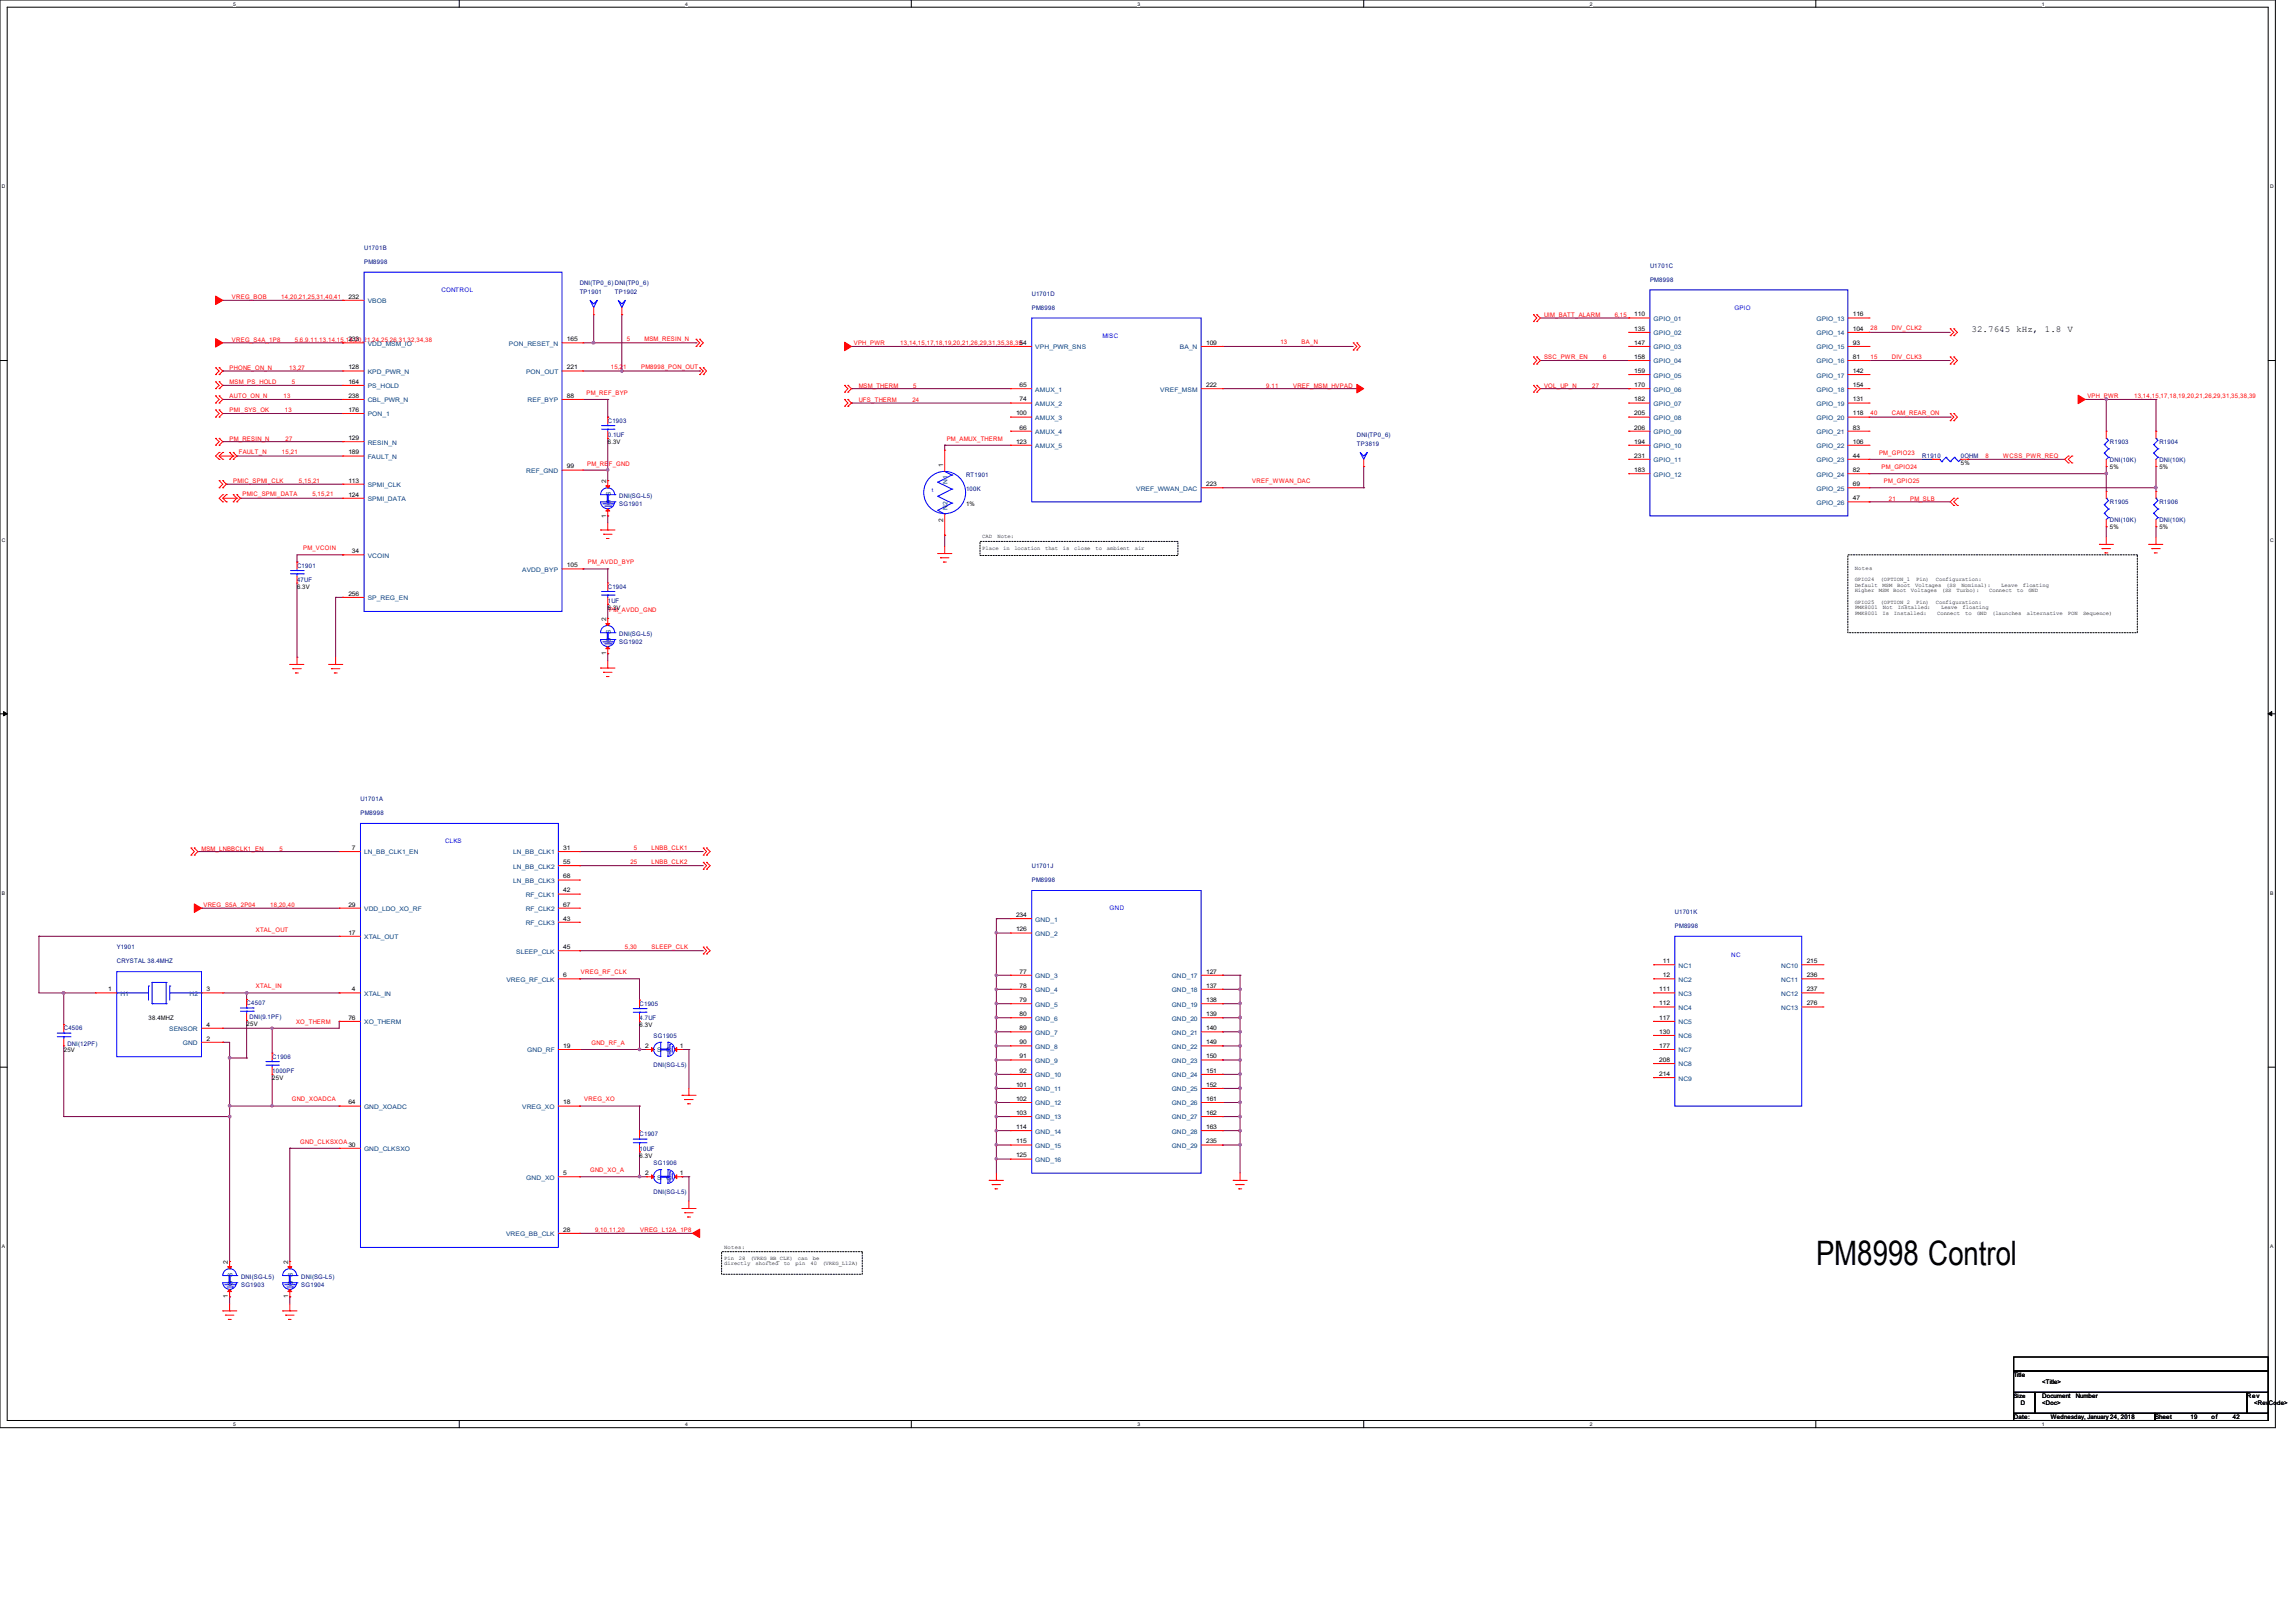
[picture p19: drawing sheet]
<svg xmlns="http://www.w3.org/2000/svg" width="297mm" height="210mm" viewBox="0 0 297 210" stroke-linecap="round" stroke-linejoin="round" font-family="sans-serif">
<defs><g id="words">
<text font-size="4.4" x="235" y="163.7">PM8998 Control</text>
<text font-size="1.2" x="255.1" y="43">32.7645 kHz, 1.8 V</text>
<g font-size=".8" fill="#000080">
<text x="47.1" y="32.3">U1701B</text>
<text x="47.1" y="34.2">PM8998</text>
<text x="213.5" y="34.6">U1701C</text>
<text x="75" y="38">TP1901</text>
<text x="75" y="36.9">DNI(TP0_6) DNI(TP0_6)</text>
<text x="79.6" y="38">TP1902</text>
<text x="133.5" y="38.3">U1701D</text>
<text x="133.5" y="40.1">PM8998</text>
<text x="213.5" y="36.4">PM8998</text>
<text x="78.7" y="54.7">C1903</text>
<text x="78.7" y="56.6">0.1UF</text>
<text x="175.6" y="57.7">TP3819</text>
<text x="175.6" y="56.6">DNI(TP0_6)</text>
<text x="248.8" y="59.3">R1910</text>
<text x="253.8" y="59.3">0OHM</text>
<text x="273.1" y="57.5">R1903</text>
<text x="273.1" y="59.8">DNI(10K)</text>
<text x="279.5" y="57.5">R1904</text>
<text x="279.5" y="59.8">DNI(10K)</text>
<text x="80.1" y="65.5">SG1901</text>
<text x="80.1" y="64.4">DNI(SG-L5)</text>
<text x="125" y="61.8">RT1901</text>
<text x="125" y="63.6">100K</text>
<text x="273.1" y="65.2">R1905</text>
<text x="279.5" y="65.2">R1906</text>
<text x="273.1" y="67.5">DNI(10K)</text>
<text x="279.5" y="67.5">DNI(10K)</text>
<text x="38.4" y="73.5">C1901</text>
<text x="38.4" y="75.3">47UF</text>
<text x="78.7" y="76.2">C1904</text>
<text x="78.7" y="78.1">1UF</text>
<text x="80.1" y="83.4">SG1902</text>
<text x="80.1" y="82.3">DNI(SG-L5)</text>
<text x="46.7" y="103.6">U1701A</text>
<text x="46.7" y="105.5">PM8998</text>
<text x="133.5" y="112.3">U1701J</text>
<text x="133.5" y="114.2">PM8998</text>
<text x="216.8" y="118.3">U1701K</text>
<text x="15.1" y="122.8">Y1901</text>
<text x="15.1" y="124.7">CRYSTAL 38.4MHZ</text>
<text x="216.8" y="120.1">PM8998</text>
<text x="31.9" y="130.1">C4507</text>
<text x="32.3" y="131.9">DNI(9.1PF)</text>
<text x="82.8" y="130.2">C1905</text>
<text x="82.8" y="132">4.7UF</text>
<text x="8.3" y="133.3">C4506</text>
<text x="8.7" y="135.3">DNI(12PF)</text>
<text x="35.2" y="137">C1906</text>
<text x="84.6" y="134.3">SG1905</text>
<text x="35.2" y="138.8">1000PF</text>
<text x="84.6" y="138">DNI(SG-L5)</text>
<text x="82.8" y="147.1">C1907</text>
<text x="82.8" y="148.9">10UF</text>
<text x="84.6" y="150.7">SG1906</text>
<text x="84.6" y="154.5">DNI(SG-L5)</text>
<text x="31.2" y="166.5">SG1903</text>
<text x="31.2" y="165.5">DNI(SG-L5)</text>
<text x="39" y="166.5">SG1904</text>
<text x="39" y="165.5">DNI(SG-L5)</text>
</g>
<g font-size=".8" fill="#f00">
<text x="30" y="38.7">VREG_BOB</text>
<text x="36.4" y="38.7">14,20,21,25,31,40,41</text>
<text x="199.8" y="41">UIM_BATT_ALARM</text>
<text x="209" y="41">6,15</text>
<text x="29.7" y="47.9">PHONE_ON_N</text>
<text x="30" y="44.2">VREG_S4A_1P8</text>
<text x="37.4" y="47.9">13,27</text>
<text x="38.1" y="44.2">5,6,9,11,13,14,15,18,20,21,24,25,26,31,32,34,38</text>
<text x="79" y="47.8">15,21</text>
<text x="81.1" y="44.1">5</text>
<text x="83" y="47.8">PM8998_PON_OUT</text>
<text x="83.4" y="44.1">MSM_RESIN_N</text>
<text x="110.5" y="44.7">VPH_PWR</text>
<text x="116.5" y="44.7">13,14,15,17,18,19,20,21,26,29,31,35,38,3954</text>
<text x="165.7" y="44.6">13</text>
<text x="168.5" y="44.6">BA_N</text>
<text x="199.8" y="46.5">SSC_PWR_EN</text>
<text x="207.5" y="46.5">6</text>
<text x="242.1" y="42.8">28</text>
<text x="242.1" y="46.4">15</text>
<text x="244.8" y="42.8">DIV_CLK2</text>
<text x="244.8" y="46.4">DIV_CLK3</text>
<text x="29.7" y="49.7">MSM_PS_HOLD</text>
<text x="29.7" y="51.5">AUTO_ON_N</text>
<text x="29.7" y="53.3">PMI_SYS_OK</text>
<text x="36.7" y="51.5">13</text>
<text x="36.9" y="53.3">13</text>
<text x="37.8" y="49.7">5</text>
<text x="75.9" y="51.1">PM_REF_BYP</text>
<text x="111.1" y="50.2">MSM_THERM</text>
<text x="111.1" y="52">UFS_THERM</text>
<text x="118.1" y="52">24</text>
<text x="118.2" y="50.2">5</text>
<text x="163.9" y="50.2">9,11</text>
<text x="167.4" y="50.2">VREF_MSM_HVPAD</text>
<text x="199.8" y="50.2">VOL_UP_N</text>
<text x="206" y="50.2">27</text>
<text x="242.1" y="53.7">40</text>
<text x="244.8" y="53.7">CAM_REAR_ON</text>
<text x="270.1" y="51.5">VPH_PWR</text>
<text x="276.2" y="51.5">13,14,15,17,18,19,20,21,26,29,31,35,38,39</text>
<text x="29.7" y="57">PM_RESIN_N</text>
<text x="30.9" y="58.8">FAULT_N</text>
<text x="36.5" y="58.8">15,21</text>
<text x="37" y="57">27</text>
<text x="122.5" y="57">PM_AMUX_THERM</text>
<text x="243.2" y="58.8">PM_GPIO23</text>
<text x="257" y="59.3">8</text>
<text x="259.3" y="59.3">WCSS_PWR_REQ</text>
<text x="30.2" y="62.5">PMIC_SPMI_CLK</text>
<text x="31.4" y="64.2">PMIC_SPMI_DATA</text>
<text x="38.7" y="62.5">5,15,21</text>
<text x="40.4" y="64.2">5,15,21</text>
<text x="76" y="60.2">PM_REF_GND</text>
<text x="162.1" y="62.5">VREF_WWAN_DAC</text>
<text x="243.5" y="60.7">PM_GPIO24</text>
<text x="243.8" y="62.5">PM_GPIO25</text>
<text x="244.4" y="64.8">21</text>
<text x="247.2" y="64.8">PM_SLB</text>
<text x="39.2" y="71.2">PM_VCOIN</text>
<text x="76.1" y="73">PM_AVDD_BYP</text>
<text x="78.8" y="79.2">PM_AVDD_GND</text>
<text x="26.1" y="110.1">MSM_LNBBCLK1_EN</text>
<text x="36.2" y="110.1">5</text>
<text x="81.6" y="111.8">25</text>
<text x="82" y="109.9">5</text>
<text x="84.3" y="109.9">LNBB_CLK1</text>
<text x="84.3" y="111.8">LNBB_CLK2</text>
<text x="26.3" y="117.3">VREG_S5A_2P04</text>
<text x="35" y="117.3">18,20,40</text>
<text x="33.1" y="120.6">XTAL_OUT</text>
<text x="80.9" y="122.8">5,30</text>
<text x="84.3" y="122.8">SLEEP_CLK</text>
<text x="33.1" y="127.9">XTAL_IN</text>
<text x="75.2" y="126.1">VREG_RF_CLK</text>
<text x="38.3" y="132.5">XO_THERM</text>
<text x="76.5" y="135.2">GND_RF_A</text>
<text x="37.8" y="142.5">GND_XOADCA</text>
<text x="75.6" y="142.5">VREG_XO</text>
<text x="38.9" y="148">GND_CLKSXOA</text>
<text x="76.4" y="151.7">GND_XO_A</text>
<text x="77" y="159.4">9,10,11,20</text>
<text x="82.9" y="159.4">VREG_L12A_1P8</text>
</g>
<g font-size=".8">
<text x="45.1" y="38.6">232</text>
<text x="211.5" y="40.9">110</text>
<text x="239.8" y="40.9">116</text>
<text x="45.1" y="44.2">233</text>
<text x="45.1" y="47.8">128</text>
<text x="73.4" y="44.2">165</text>
<text x="73.4" y="47.8">221</text>
<text x="156.1" y="44.6">109</text>
<text x="211.5" y="42.8">135</text>
<text x="211.5" y="44.6">147</text>
<text x="211.5" y="46.4">158</text>
<text x="239.8" y="42.8">104</text>
<text x="239.8" y="44.6">93</text>
<text x="239.8" y="46.4">81</text>
<text x="45.1" y="49.7">164</text>
<text x="45.1" y="51.5">238</text>
<text x="45.1" y="53.3">176</text>
<text x="73.4" y="51.5">88</text>
<text x="131.5" y="53.8">100</text>
<text x="132" y="50.1">65</text>
<text x="132" y="51.9">74</text>
<text x="156.1" y="50.1">222</text>
<text x="211.5" y="48.3">159</text>
<text x="211.5" y="50.1">170</text>
<text x="211.5" y="51.9">182</text>
<text x="211.5" y="53.8">205</text>
<text x="239.8" y="48.3">142</text>
<text x="239.8" y="50.1">154</text>
<text x="239.8" y="51.9">131</text>
<text x="239.8" y="53.8">118</text>
<text x="45.1" y="56.9">129</text>
<text x="45.1" y="58.8">189</text>
<text x="78.7" y="57.5">6.3V</text>
<text x="131.5" y="57.4">123</text>
<text x="132" y="55.6">66</text>
<text x="211.5" y="55.6">206</text>
<text x="211.5" y="57.4">194</text>
<text x="211.5" y="59.2">231</text>
<text x="239.8" y="55.6">83</text>
<text x="239.8" y="57.4">106</text>
<text x="239.8" y="59.2">44</text>
<text x="45.1" y="62.4">113</text>
<text x="45.1" y="64.3">124</text>
<text x="73.4" y="60.6">99</text>
<text x="78.4" y="62.5" transform="rotate(-90 78.4 62.5)">2</text>
<text x="122" y="60.4" transform="rotate(-90 122 60.4)">1</text>
<text x="125" y="65.4">1%</text>
<text x="156.1" y="62.9">223</text>
<text x="211.5" y="61.1">183</text>
<text x="239.8" y="61.1">82</text>
<text x="239.8" y="62.9">69</text>
<text x="239.8" y="64.7">47</text>
<text x="253.8" y="60.2">5%</text>
<text x="273.1" y="60.7">5%</text>
<text x="279.5" y="60.7">5%</text>
<text x="45.6" y="71.6">34</text>
<text x="78.4" y="67" transform="rotate(-90 78.4 67)">1</text>
<text x="122" y="67.6" transform="rotate(-90 122 67.6)">2</text>
<text x="273.1" y="68.5">5%</text>
<text x="279.5" y="68.5">5%</text>
<text x="38.4" y="76.2">6.3V</text>
<text x="45.1" y="77.1">256</text>
<text x="73.4" y="73.4">105</text>
<text x="78.4" y="80.3" transform="rotate(-90 78.4 80.3)">2</text>
<text x="78.7" y="78.9">6.3V</text>
<text x="78.4" y="84.8" transform="rotate(-90 78.4 84.8)">1</text>
<text x="45.6" y="110">7</text>
<text x="72.9" y="110">31</text>
<text x="72.9" y="111.8">55</text>
<text x="72.9" y="113.7">68</text>
<text x="45.1" y="117.3">29</text>
<text x="72.9" y="115.5">42</text>
<text x="72.9" y="117.3">67</text>
<text x="72.9" y="119.1">43</text>
<text x="131.5" y="118.7">234</text>
<text x="45.1" y="120.9">17</text>
<text x="72.9" y="122.8">45</text>
<text x="131.5" y="120.5">126</text>
<text x="132" y="126">77</text>
<text x="156.1" y="126">127</text>
<text x="215.2" y="124.6">11</text>
<text x="233.8" y="124.6">215</text>
<text x="14" y="128.3">1</text>
<text x="19.2" y="132">38.4MHZ</text>
<text x="26.7" y="128.3">3</text>
<text x="45.1" y="131.9">76</text>
<text x="45.6" y="128.3">4</text>
<text x="72.9" y="126.4">6</text>
<text x="132" y="127.8">78</text>
<text x="132" y="129.7">79</text>
<text x="132" y="131.5">80</text>
<text x="156.1" y="127.8">137</text>
<text x="156.1" y="129.7">138</text>
<text x="156.1" y="131.5">139</text>
<text x="214.7" y="128.3">111</text>
<text x="214.7" y="130.1">112</text>
<text x="214.7" y="131.9">117</text>
<text x="215.2" y="126.4">12</text>
<text x="233.8" y="126.4">236</text>
<text x="233.8" y="128.3">237</text>
<text x="233.8" y="130.1">276</text>
<text x="8.3" y="136.1">25V</text>
<text x="26.7" y="132.8">4</text>
<text x="26.7" y="134.7">2</text>
<text x="31.9" y="132.8">25V</text>
<text x="72.9" y="135.6">19</text>
<text x="82.8" y="132.9">6.3V</text>
<text x="83.5" y="135.6">2</text>
<text x="88" y="135.6">1</text>
<text x="132" y="133.3">89</text>
<text x="132" y="135.1">90</text>
<text x="132" y="136.9">91</text>
<text x="156.1" y="133.3">140</text>
<text x="156.1" y="135.1">149</text>
<text x="156.1" y="136.9">150</text>
<text x="214.7" y="133.8">130</text>
<text x="214.7" y="135.6">177</text>
<text x="214.7" y="137.4">208</text>
<text x="35.2" y="139.8">25V</text>
<text x="45.1" y="142.9">64</text>
<text x="72.9" y="142.9">18</text>
<text x="131.5" y="140.6">101</text>
<text x="131.5" y="142.4">102</text>
<text x="132" y="138.8">92</text>
<text x="156.1" y="138.8">151</text>
<text x="156.1" y="140.6">152</text>
<text x="156.1" y="142.4">161</text>
<text x="214.7" y="139.2">214</text>
<text x="45.1" y="148.4">30</text>
<text x="82.8" y="149.8">6.3V</text>
<text x="131.5" y="144.3">103</text>
<text x="131.5" y="146.1">114</text>
<text x="131.5" y="147.9">115</text>
<text x="131.5" y="149.8">125</text>
<text x="156.1" y="144.3">162</text>
<text x="156.1" y="146.1">163</text>
<text x="156.1" y="147.9">235</text>
<text x="72.9" y="152.1">5</text>
<text x="83.5" y="152.1">2</text>
<text x="88" y="152.1">1</text>
<text x="72.9" y="159.4">28</text>
<text x="29.5" y="168" transform="rotate(-90 29.5 168)">1</text>
<text x="29.5" y="163.5" transform="rotate(-90 29.5 163.5)">2</text>
<text x="37.3" y="168" transform="rotate(-90 37.3 168)">1</text>
<text x="37.3" y="163.5" transform="rotate(-90 37.3 163.5)">2</text>
<text x="260.6" y="178.2">Title</text>
<text x="264.3" y="179.1">&lt;Title&gt;</text>
<text x="260.6" y="180.9">Size</text>
<text x="260.6" y="183.6">Date:</text>
<text x="261.5" y="181.8">D</text>
<text x="264.3" y="180.9">Document</text>
<text x="264.3" y="181.8">&lt;Doc&gt;</text>
<text x="265.4" y="183.6">Wednesday, January 24, 2018</text>
<text x="268.6" y="180.9">Number</text>
<text x="278.9" y="183.6">Sheet</text>
<text x="283.5" y="183.6">19</text>
<text x="286.2" y="183.6">of</text>
<text x="289" y="183.6">42</text>
<text x="290.8" y="180.9">Rev</text>
<text x="291.7" y="181.8">&lt;RevCode&gt;</text>
</g>
<g font-size=".8" fill="#004080">
<text x="47.6" y="39.2">VBOB</text>
<text x="214" y="41.5">GPIO_01</text>
<text x="235.1" y="41.5">GPIO_13</text>
<text x="47.6" y="44.7">VDD_MSM_IO</text>
<text x="65.9" y="44.7">PON_RESET_N</text>
<text x="134" y="45.2">VPH_PWR_SNS</text>
<text x="152.7" y="45.2">BA_N</text>
<text x="214" y="43.4">GPIO_02</text>
<text x="214" y="45.2">GPIO_03</text>
<text x="214" y="47">GPIO_04</text>
<text x="235.1" y="43.4">GPIO_14</text>
<text x="235.1" y="45.2">GPIO_15</text>
<text x="235.1" y="47">GPIO_16</text>
<text x="47.6" y="48.4">KPD_PWR_N</text>
<text x="47.6" y="50.2">PS_HOLD</text>
<text x="47.6" y="52.1">CBL_PWR_N</text>
<text x="47.6" y="53.9">PON_1</text>
<text x="68.1" y="48.4">PON_OUT</text>
<text x="68.3" y="52.1">REF_BYP</text>
<text x="134" y="50.7">AMUX_1</text>
<text x="134" y="52.5">AMUX_2</text>
<text x="150.2" y="50.7">VREF_MSM</text>
<text x="214" y="48.9">GPIO_05</text>
<text x="214" y="50.7">GPIO_06</text>
<text x="214" y="52.5">GPIO_07</text>
<text x="235.1" y="48.9">GPIO_17</text>
<text x="235.1" y="50.7">GPIO_18</text>
<text x="235.1" y="52.5">GPIO_19</text>
<text x="47.6" y="57.5">RESIN_N</text>
<text x="47.6" y="59.4">FAULT_N</text>
<text x="134" y="54.4">AMUX_3</text>
<text x="134" y="56.2">AMUX_4</text>
<text x="134" y="58">AMUX_5</text>
<text x="214" y="54.4">GPIO_08</text>
<text x="214" y="56.2">GPIO_09</text>
<text x="214" y="58">GPIO_10</text>
<text x="214" y="59.8">GPIO_11</text>
<text x="235.1" y="54.4">GPIO_20</text>
<text x="235.1" y="56.2">GPIO_21</text>
<text x="235.1" y="58">GPIO_22</text>
<text x="235.1" y="59.8">GPIO_23</text>
<text x="47.6" y="63">SPMI_CLK</text>
<text x="47.6" y="64.9">SPMI_DATA</text>
<text x="68.1" y="61.2">REF_GND</text>
<text x="79" y="65.4" transform="rotate(-90 79 65.4)">G S</text>
<text x="122.6" y="62.6" transform="rotate(-90 122.6 62.6)">N1</text>
<text x="147" y="63.5">VREF_WWAN_DAC</text>
<text x="214" y="61.7">GPIO_12</text>
<text x="235.1" y="61.7">GPIO_24</text>
<text x="235.1" y="63.5">GPIO_25</text>
<text x="235.1" y="65.3">GPIO_26</text>
<text x="122.6" y="66" transform="rotate(-90 122.6 66)">N2</text>
<text x="47.6" y="72.2">VCOIN</text>
<text x="47.6" y="77.7">SP_REG_EN</text>
<text x="67.6" y="74">AVDD_BYP</text>
<text x="79" y="83.2" transform="rotate(-90 79 83.2)">G S</text>
<text x="47.1" y="110.6">LN_BB_CLK1_EN</text>
<text x="66.4" y="110.6">LN_BB_CLK1</text>
<text x="66.4" y="112.4">LN_BB_CLK2</text>
<text x="47.1" y="117.9">VDD_LDO_XO_RF</text>
<text x="66.4" y="114.3">LN_BB_CLK3</text>
<text x="68" y="116.1">RF_CLK1</text>
<text x="68" y="117.9">RF_CLK2</text>
<text x="68" y="119.7">RF_CLK3</text>
<text x="134" y="119.2">GND_1</text>
<text x="47.1" y="121.5">XTAL_OUT</text>
<text x="66.8" y="123.4">SLEEP_CLK</text>
<text x="134" y="121.1">GND_2</text>
<text x="217.2" y="125.2">NC1</text>
<text x="230.5" y="125.2">NC10</text>
<text x="15.6" y="128.9">H1</text>
<text x="24.5" y="128.9">H2</text>
<text x="47.1" y="128.9">XTAL_IN</text>
<text x="65.5" y="127">VREG_RF_CLK</text>
<text x="134" y="126.6">GND_3</text>
<text x="134" y="128.4">GND_4</text>
<text x="134" y="130.3">GND_5</text>
<text x="151.6" y="126.6">GND_17</text>
<text x="151.6" y="128.4">GND_18</text>
<text x="151.6" y="130.3">GND_19</text>
<text x="217.2" y="127">NC2</text>
<text x="217.2" y="128.9">NC3</text>
<text x="217.2" y="130.7">NC4</text>
<text x="230.5" y="127">NC11</text>
<text x="230.5" y="128.9">NC12</text>
<text x="230.5" y="130.7">NC13</text>
<text x="21.9" y="133.4">SENSOR</text>
<text x="23.7" y="135.2">GND</text>
<text x="47.1" y="132.5">XO_THERM</text>
<text x="68.2" y="136.2">GND_RF</text>
<text x="85" y="136.2">S</text>
<text x="86.2" y="136.2">G</text>
<text x="134" y="132.1">GND_6</text>
<text x="134" y="133.9">GND_7</text>
<text x="134" y="135.7">GND_8</text>
<text x="134" y="137.5">GND_9</text>
<text x="151.6" y="132.1">GND_20</text>
<text x="151.6" y="133.9">GND_21</text>
<text x="151.6" y="135.7">GND_22</text>
<text x="151.6" y="137.5">GND_23</text>
<text x="217.2" y="132.5">NC5</text>
<text x="217.2" y="134.4">NC6</text>
<text x="217.2" y="136.2">NC7</text>
<text x="47.1" y="143.5">GND_XOADC</text>
<text x="67.6" y="143.5">VREG_XO</text>
<text x="134" y="139.4">GND_10</text>
<text x="134" y="141.2">GND_11</text>
<text x="134" y="143">GND_12</text>
<text x="151.6" y="139.4">GND_24</text>
<text x="151.6" y="141.2">GND_25</text>
<text x="151.6" y="143">GND_26</text>
<text x="217.2" y="138">NC8</text>
<text x="217.2" y="139.8">NC9</text>
<text x="47.1" y="149">GND_CLKSXO</text>
<text x="134" y="144.9">GND_13</text>
<text x="134" y="146.7">GND_14</text>
<text x="134" y="148.5">GND_15</text>
<text x="151.6" y="144.9">GND_27</text>
<text x="151.6" y="146.7">GND_28</text>
<text x="151.6" y="148.5">GND_29</text>
<text x="68.1" y="152.6">GND_XO</text>
<text x="85" y="152.6">S</text>
<text x="86.2" y="152.6">G</text>
<text x="134" y="150.4">GND_16</text>
<text x="65.5" y="160">VREG_BB_CLK</text>
<text x="30.1" y="166.4" transform="rotate(-90 30.1 166.4)">G S</text>
<text x="37.9" y="166.4" transform="rotate(-90 37.9 166.4)">G S</text>
</g>
<g font-size=".8" fill="#00f">
<text x="57.1" y="37.8">CONTROL</text>
<text x="224.5" y="40.1">GPIO</text>
<text x="142.7" y="43.8">MISC</text>
<text x="57.6" y="109.1">CLKS</text>
<text x="143.6" y="117.8">GND</text>
<text x="224" y="123.8">NC</text>
</g>
<text font-size=".7" fill="#00f" x="120.6" y="63.7">t</text>
<g font-size=".7">
<text x="127.1" y="69.7">CAD</text>
<text x="127.1" y="71.1">Place</text>
<text x="129.1" y="69.7">Note:</text>
<text x="129.8" y="71.1">in</text>
<text x="131.3" y="71.1">location</text>
<text x="135.3" y="71.1">that</text>
<text x="137.5" y="71.1">is</text>
<text x="139" y="71.1">close</text>
<text x="141.8" y="71.1">to</text>
<text x="143.3" y="71.1">ambient</text>
<text x="146.9" y="71.1">air</text>
<text x="240" y="73.8">Notes</text>
<text x="240" y="75.2">GPIO24</text>
<text x="240" y="75.9">Default</text>
<text x="240" y="76.7">Higher</text>
<text x="243.2" y="76.7">MSM</text>
<text x="243.4" y="75.2">(OPTION_1</text>
<text x="243.6" y="75.9">MSM</text>
<text x="245" y="76.7">Boot</text>
<text x="245.5" y="75.9">Boot</text>
<text x="247.3" y="76.7">Voltages</text>
<text x="247.9" y="75.9">Voltages</text>
<text x="248" y="75.2">Pin)</text>
<text x="250.5" y="75.2">Configuration:</text>
<text x="251.3" y="76.7">(SS</text>
<text x="251.9" y="75.9">(SS</text>
<text x="253.2" y="76.7">Turbo):</text>
<text x="253.8" y="75.9">Nominal):</text>
<text x="257.4" y="76.7">Connect</text>
<text x="259" y="75.9">Leave</text>
<text x="261" y="76.7">to</text>
<text x="261.8" y="75.9">floating</text>
<text x="262.5" y="76.7">GND</text>
<text x="240" y="78.1">GPIO25</text>
<text x="240" y="78.8">PMK8001</text>
<text x="240" y="79.5">PMK8001</text>
<text x="243.4" y="78.1">(OPTION_2</text>
<text x="243.6" y="79.5">Is</text>
<text x="243.7" y="78.8">Not</text>
<text x="245.1" y="79.5">Installed:</text>
<text x="245.6" y="78.8">Installed:</text>
<text x="248" y="78.1">Pin)</text>
<text x="250.5" y="78.1">Configuration:</text>
<text x="250.7" y="79.5">Connect</text>
<text x="251.2" y="78.8">Leave</text>
<text x="254" y="78.8">floating</text>
<text x="254.3" y="79.5">to</text>
<text x="255.9" y="79.5">GND</text>
<text x="257.8" y="79.5">(launches</text>
<text x="262.3" y="79.5">alternative</text>
<text x="267.6" y="79.5">PON</text>
<text x="269.6" y="79.5">Sequence)</text>
<text x="93.7" y="161.6">Notes:</text>
<text x="93.7" y="163">Pin</text>
<text x="93.7" y="163.7">directly</text>
<text x="95.6" y="163">28</text>
<text x="97.1" y="163">(VREG_BB_CLK)</text>
<text x="97.8" y="163.7">shorted</text>
<text x="101.4" y="163.7">to</text>
<text x="103" y="163.7">pin</text>
<text x="103.3" y="163">can</text>
<text x="104.9" y="163.7">40</text>
<text x="105.2" y="163">be</text>
<text x="106.4" y="163.7">(VREG_L12A)</text>
</g>
<g font-size=".6">
<text x="30.2" y=".7">5</text>
<text x="88.7" y=".7">4</text>
<text x="147.2" y=".7">3</text>
<text x="205.7" y=".7">2</text>
<text x="264.2" y=".7">1</text>
<text x=".3" y="24.4">D</text>
<text x="293.8" y="24.4">D</text>
<text x=".3" y="70.1">C</text>
<text x="293.8" y="70.1">C</text>
<text x=".3" y="115.8">B</text>
<text x="293.8" y="115.8">B</text>
<text x=".3" y="161.5">A</text>
<text x="293.8" y="161.5">A</text>
<text x="30.2" y="184.5">5</text>
<text x="88.7" y="184.5">4</text>
<text x="147.2" y="184.5">3</text>
<text x="205.7" y="184.5">2</text>
<text x="264.2" y="184.5">1</text>
</g>
</g></defs>
<path d="M0 0h294.5v184.7h-294.5zM.9 .9h292.6v182.9h-292.6z" fill="none" stroke="#000" stroke-width=".13"/>
<g fill="#fff">
<path d="M30.2 .1h.3v.7h-.3z"/>
<path d="M30.2 183.9h.3v.8h-.3z"/>
</g>
<path d="M59.4 0v.9M59.4 183.8v.9" fill="none" stroke="#000" stroke-width=".13"/>
<g fill="#fff">
<path d="M88.7 .1h.3v.7h-.3z"/>
<path d="M88.7 183.9h.3v.8h-.3z"/>
</g>
<path d="M117.9 0v.9M117.9 183.8v.9" fill="none" stroke="#000" stroke-width=".13"/>
<g fill="#fff">
<path d="M147.2 .1h.3v.7h-.3z"/>
<path d="M147.2 183.9h.3v.8h-.3z"/>
</g>
<path d="M176.5 0v.9M176.5 183.8v.9" fill="none" stroke="#000" stroke-width=".13"/>
<g fill="#fff">
<path d="M205.7 .1h.4v.7h-.4z"/>
<path d="M205.7 183.9h.4v.8h-.4z"/>
</g>
<path d="M235 0v.9M235 183.8v.9" fill="none" stroke="#000" stroke-width=".13"/>
<g fill="#fff">
<path d="M264.2 .1h.4v.7h-.4z"/>
<path d="M264.2 183.9h.4v.8h-.4z"/>
<path d="M.3 23.8h.4v.7h-.4z"/>
<path d="M293.8 23.8h.5v.7h-.5z"/>
<path d="M.3 69.5h.4v.7h-.4z"/>
<path d="M293.8 69.5h.5v.7h-.5z"/>
</g>
<path d="M0 46.7h.9M293.5 46.7h1" fill="none" stroke="#000" stroke-width=".13"/>
<g fill="#fff">
<path d="M.3 115.2h.4v.8h-.4z"/>
<path d="M293.8 115.2h.4v.8h-.4z"/>
</g>
<path d="M0 92.4h.9M293.5 92.4h1" fill="none" stroke="#000" stroke-width=".13"/>
<path d="M.5 92.1l.4 .3-.4 .2zM293.5 92.4l.5-.3v.5z" fill="#000" stroke="#000" stroke-width=".13"/>
<g fill="#fff">
<path d="M.3 161h.3v.7h-.3z"/>
<path d="M293.8 161h.4v.7h-.4z"/>
</g>
<path d="M126.8 70.1h25.6v1.8h-25.6zM239.1 71.8h37.5v10.1h-37.5zM0 138.1h.9M293.5 138.1h1M93.4 162h18.2v2.9h-18.2zM260.6 175.6h32.9v1.8h-32.9zM260.6 177.4h32.9v2.8h-32.9zM260.6 180.2h2.8v2.7h-2.8zM260.6 182.9h18.3v.9h-18.3zM263.4 180.2h27.4v2.7h-27.4zM278.9 182.9h14.6v.9h-14.6zM290.8 180.2h2.7v2.7h-2.7z" fill="none" stroke="#000" stroke-width=".13"/>
<g fill="none" stroke="#800040" stroke-width=".13">
<path d="M28.8 38.9h15.6M44.4 38.9h.1M28.8 48h.1M28.8 49.9h.1M28.8 51.7h.1M28.8 53.5h.1M28.8 57.1h.1M28.8 44.4h15.6M28.8 48h15.6M28.8 49.9h15.6M28.8 51.7h15.6M28.8 53.5h15.6"/>
<path d="M28.8 57.1h15.6M30.6 59h.1M30.6 59h13.8M44.4 44.4h.1M75.4 44.4h14.7M75.4 48h15.2M75.4 51.7h3.3M76.8 44.4h.1M76.8 40.7v3.7M78.7 51.7h.1M78.7 54h.1M78.7 51.7v2.3"/>
<path d="M78.7 56.7v5.5M80.5 48h.1M80.5 40.7v7.3M90.1 44.4h.1M90.6 48h.1M110.2 50.3h.1M110.2 52.2h.1M110.2 44.8h20.6M110.2 50.3h20.6M110.2 52.2h20.6M122.3 57.6h.1M122.3 57.6h8.5"/>
<path d="M122.3 57.6v.7M130.8 44.8h.1M158.2 44.8h.1M158.2 44.8h16.9M158.2 50.3h17.4M175.6 50.3h.1M199.3 50.3h11.5M199.3 41.1h11.5M199.3 46.7h11.5M210.8 41.1h.1M210.8 46.7h.1M210.8 50.3h.1"/>
<path d="M241.9 43h.1M241.9 46.7h.1M241.9 46.7h10.5M241.9 43h10.5M241.9 54h10.5M241.9 59.4h8.2M250.1 59.4h.1M252.4 54h.1M254.7 59.4h.1M254.7 59.4h12.5M269.9 51.7h.1M269.9 51.7h9.1"/>
<path d="M272.6 51.7h.1M272.6 51.7v4.1M279 51.7h.1M279 51.7v4.1M29.3 62.7h.1M29.3 62.7h15.1M31.1 64.5h.1M31.1 64.5h13.3M38.4 72.7h.1M38.4 75.4v9.6M43.4 77.3h.1M43.4 77.3v7.7"/>
<path d="M43.4 77.3h1M44.4 71.8h.1M44.4 77.3h.1M44.4 71.8h-6v.9M75.4 73.6h.1M75.4 60.8h3.3M75.4 73.6h3.3M78.7 60.8h.1M78.7 62.2h.1M78.7 78.2h.1M78.7 73.6h.1M78.7 66.8h.1"/>
<path d="M78.7 66.8v.9M78.7 73.6v1.8M78.7 78.2v1.8M122.3 69.3h.1M122.3 69.3v1.4M158.2 63.1h18.3M176.5 63.1h.1M176.5 60.4h.1M176.5 60.4v2.7M241.9 64.9h.1M241.9 63.1h37.1M241.9 61.3h30.7"/>
<path d="M241.9 64.9h10.5M272.6 60.4h.1M272.6 68.2h.1M272.6 61.3h.1M272.6 60.4v3.2M272.6 68.2v1.3M279 68.2h.1M279 60.4h.1M279 63.1h.1M279 60.4v3.2M279 68.2v1.3M38.4 85h.1"/>
<path d="M78.7 84.6h.1M78.7 84.6v.9M25.6 110.2h.1M25.6 110.2h18.3M26.1 117.5h.1M26.1 117.5h17.8M75 110.2h.1M75 112h.1M75 110.2h16M75 112h16M128.9 118.9h.1M128.9 118.9h1.9"/>
<path d="M128.9 118.9v32.9M5 121.2h.1M5 121.2v7.3h7.4M5 121.2h38.9M8.3 128.5h.1M8.3 128.5v4.1M8.3 135.3v9.2M28.8 134.9h.1M28.8 128.5h15.1M28.8 134.9h.9v28.3M29.7 136.9h.1M29.7 136.9h2.2"/>
<path d="M31.9 128.5h.1M31.9 136.9h.1M31.9 128.5v.8M31.9 132v4.9M35.2 133.1h.1M35.2 133.1v3.2M35.2 139v4.1M43.9 132.2h.1M43.9 128.5h.1M43.9 132.2v.9h-15.1M75 123h.1M75 126.7h.1"/>
<path d="M75 123h16M75 126.7h7.8v2.7M75 135.8h8.7M82.8 129.4h.1M82.8 135.8h.1M82.8 132.2v3.6M88.3 135.8h.1M88.3 135.8h.9M89.2 135.8h.1M89.2 135.8v5M128.9 120.7h.1M128.9 126.2h.1"/>
<path d="M128.9 128h.1M128.9 129.9h.1M128.9 131.7h.1M128.9 133.5h.1M128.9 135.3h.1M128.9 137.2h.1M128.9 139h.1M128.9 120.7h1.9M128.9 126.2h1.9M128.9 128h1.9M128.9 129.9h1.9M128.9 131.7h1.9"/>
<path d="M128.9 133.5h1.9M128.9 135.3h1.9M128.9 137.2h1.9M128.9 139h1.9M158.2 126.2h.1M158.2 128h.1M158.2 129.9h.1M158.2 131.7h.1M158.2 133.5h.1M158.2 135.3h.1M158.2 137.2h.1M158.2 139h.1"/>
<path d="M158.2 126.2h2.3M158.2 128h2.3M158.2 129.9h2.3M158.2 131.7h2.3M158.2 133.5h2.3M158.2 135.3h2.3M158.2 137.2h2.3M158.2 139h2.3M160.5 126.2h.1M160.5 128h.1M160.5 129.9h.1M160.5 131.7h.1"/>
<path d="M160.5 133.5h.1M160.5 135.3h.1M160.5 137.2h.1M160.5 139h.1M160.5 126.2v25.6M8.3 144.5h.1M8.3 144.5h21.4M29.7 143.1h.1M29.7 144.5h.1M29.7 143.1h14.2M35.2 143.1h.1M37.5 148.6h.1"/>
<path d="M37.5 148.6h6.4M37.5 148.6v14.6M43.9 143.1h.1M75 143.1h.1M75 152.3h.1M75 143.1h7.8M75 152.3h8.7M75 159.6h14.6M82.8 143.1h.1M82.8 149.1h.1M82.8 152.3h.1M82.8 143.1v3.2"/>
<path d="M82.8 149.1v3.2M88.3 152.3h.1M88.3 152.3h.9M89.2 152.3h.1M89.2 152.3v3.1M89.6 159.6h.1M128.9 140.8h.1M128.9 142.7h.1M128.9 144.5h.1M128.9 146.3h.1M128.9 148.2h.1M128.9 150h.1"/>
<path d="M128.9 140.8h1.9M128.9 142.7h1.9M128.9 144.5h1.9M128.9 146.3h1.9M128.9 148.2h1.9M128.9 150h1.9M158.2 140.8h.1M158.2 142.7h.1M158.2 144.5h.1M158.2 146.3h.1M158.2 148.2h.1M158.2 140.8h2.3"/>
<path d="M158.2 142.7h2.3M158.2 144.5h2.3M158.2 146.3h2.3M158.2 148.2h2.3M160.5 140.8h.1M160.5 142.7h.1M160.5 144.5h.1M160.5 146.3h.1M160.5 148.2h.1M29.7 167.8h.1M29.7 163.2h.1M29.7 167.8v.9"/>
<path d="M37.5 167.8h.1M37.5 167.8v.9"/>
</g>
<g fill="#f0f" stroke="#f0f" stroke-width=".13">
<circle cx="76.8" cy="44.3" r=".17"/>
<circle cx="80.5" cy="48" r=".17"/>
<circle cx="78.6" cy="60.8" r=".16"/>
<circle cx="272.6" cy="51.6" r=".17"/>
<circle cx="272.6" cy="61.3" r=".17"/>
<circle cx="279" cy="63.1" r=".17"/>
<circle cx="35.2" cy="133" r=".16"/>
<circle cx="35.2" cy="143.1" r=".16"/>
<circle cx="82.8" cy="152.2" r=".17"/>
<circle cx="128.9" cy="120.7" r=".16"/>
<circle cx="128.9" cy="126.2" r=".16"/>
<circle cx="128.9" cy="128" r=".16"/>
<circle cx="128.9" cy="129.8" r=".16"/>
<circle cx="128.9" cy="131.6" r=".16"/>
<circle cx="128.9" cy="133.5" r=".16"/>
<circle cx="128.9" cy="135.3" r=".16"/>
<circle cx="128.9" cy="137.1" r=".16"/>
<circle cx="128.9" cy="140.8" r=".16"/>
<circle cx="128.9" cy="139" r=".16"/>
<circle cx="128.9" cy="142.6" r=".16"/>
<circle cx="128.9" cy="144.5" r=".16"/>
<circle cx="128.9" cy="146.3" r=".16"/>
<circle cx="128.9" cy="148.1" r=".16"/>
<circle cx="128.9" cy="149.9" r=".16"/>
<circle cx="160.5" cy="128" r=".17"/>
<circle cx="160.5" cy="131.7" r=".17"/>
<circle cx="160.5" cy="129.8" r=".17"/>
<circle cx="160.5" cy="135.3" r=".17"/>
<circle cx="160.5" cy="133.5" r=".17"/>
<circle cx="160.5" cy="137.2" r=".17"/>
<circle cx="160.5" cy="140.8" r=".17"/>
<circle cx="160.5" cy="139" r=".17"/>
<circle cx="160.5" cy="142.6" r=".17"/>
<circle cx="160.5" cy="146.3" r=".17"/>
<circle cx="160.5" cy="144.5" r=".17"/>
<circle cx="160.5" cy="148.1" r=".17"/>
<circle cx="82.8" cy="135.8" r=".17"/>
<circle cx="8.2" cy="128.5" r=".17"/>
<circle cx="31.9" cy="128.5" r=".17"/>
<circle cx="29.7" cy="136.9" r=".17"/>
<circle cx="29.7" cy="143.1" r=".17"/>
<circle cx="29.7" cy="144.5" r=".17"/>
</g>
<g fill="none" stroke="#f00" stroke-width=".13">
<path d="M44.4 38.9h.1M44.4 38.9h2.7M76.8 39.8v.9M80.5 39.8v.9M27.9 47.6h.1M27.9 48.5h.1M27.9 49.4h.1M27.9 50.3h.1M27.9 51.2h.1M27.9 52.2h.1M27.9 53h.1M27.9 54h.1"/>
<path d="M27.9 56.7h.1M27.9 57.6h.1M27.9 47.6l.5 .4-.5 .5M27.9 49.4l.5 .5-.5 .4M27.9 51.2l.5 .5-.5 .5M27.9 53l.5 .5-.5 .5M27.9 56.7l.5 .4-.5 .5M28.4 48.5h.1M28.4 47.6h.1M28.4 50.3h.1M28.4 49.4h.1M28.4 52.2h.1"/>
<path d="M28.4 51.2h.1M28.4 54h.1M28.4 53h.1M28.4 57.6h.1M28.4 56.7h.1M28.4 59.4h.1M28.4 58.5h.1M28.4 47.6l.4 .4-.4 .5M28.4 49.4l.4 .5-.4 .4M28.4 51.2l.4 .5-.4 .5M28.4 53l.4 .5-.4 .5M28.4 56.7l.4 .4-.4 .5"/>
<path d="M28.4 58.5l-.5 .5 .5 .4M28.4 59l.4 .4M28.4 59h1.8M28.8 58.5h.1M28.8 59.4h.1M28.8 58.5l-.4 .5M29.7 59.4h.1M29.7 58.5h.1M29.7 58.5l.5 .5M30.2 58.5h.1M30.2 59.4h.1M30.2 59h.1"/>
<path d="M30.2 58.5l.4 .5-.4 .4M30.2 59l-.5 .4M44.4 44.4h.1M44.4 48h.1M44.4 49.9h.1M44.4 51.7h.1M44.4 53.5h.1M44.4 57.1h.1M44.4 59h.1M44.4 59h2.7M44.4 44.4h2.7M44.4 48h2.7"/>
<path d="M44.4 49.9h2.7M44.4 51.7h2.7M44.4 53.5h2.7M44.4 57.1h2.7M72.7 44.4h2.7M72.7 48h2.7M72.7 51.7h2.7M75.4 44.4h.1M75.4 48h.1M75.4 51.7h.1M76.8 40.7h.1M78.7 54h.1"/>
<path d="M78.7 56.7h.1M78.7 54v.9M78.7 55.8v.9M80.5 40.7h.1M90.1 44.8h.1M90.1 43.9h.1M90.1 43.9l.5 .5-.5 .4M90.6 44.8h.1M90.6 43.9h.1M90.6 48.5h.1M90.6 47.6h.1M90.6 43.9l.4 .5-.4 .4"/>
<path d="M90.6 47.6l.4 .4-.4 .5M91 48.5h.1M91 47.6h.1M91 47.6l.4 .4-.4 .5M109.3 49.9h.1M109.3 50.8h.1M109.3 51.7h.1M109.3 52.6h.1M109.3 49.9l.4 .4-.4 .5M109.3 51.7l.4 .5-.4 .4M109.7 50.8h.1M109.7 49.9h.1"/>
<path d="M109.7 52.6h.1M109.7 51.7h.1M109.7 49.9l.5 .4-.5 .5M109.7 51.7l.5 .5-.5 .4M122.3 58.3h.1M122.3 58.3v2.7M130.8 44.8h.1M130.8 50.3h.1M130.8 52.2h.1M130.8 54h.1M130.8 55.8h.1M130.8 57.6h.1"/>
<path d="M130.8 44.8h2.7M130.8 50.3h2.7M130.8 52.2h2.7M130.8 54h2.7M130.8 55.8h2.7M130.8 57.6h2.7M155.4 44.8h2.8M155.4 50.3h2.8M158.2 44.8h.1M158.2 50.3h.1M175.1 45.3h.1M175.1 44.4h.1"/>
<path d="M175.1 44.4l.5 .4-.5 .5M175.6 45.3h.1M175.6 44.4h.1M175.6 44.4l.4 .4-.4 .5M176.5 59.4v1M198.5 40.7h.1M198.5 41.6h.1M198.5 46.2h.1M198.5 47.1h.1M198.5 49.9h.1M198.5 50.8h.1M198.5 40.7l.4 .4-.4 .5"/>
<path d="M198.5 46.2l.4 .5-.4 .4M198.5 49.9l.4 .4-.4 .5M198.9 41.6h.1M198.9 40.7h.1M198.9 47.1h.1M198.9 46.2h.1M198.9 50.8h.1M198.9 49.9h.1M198.9 40.7l.4 .4-.4 .5M198.9 46.2l.4 .5-.4 .4M198.9 49.9l.4 .4-.4 .5M210.8 41.1h.1"/>
<path d="M210.8 43h.1M210.8 44.8h.1M210.8 46.7h.1M210.8 48.5h.1M210.8 50.3h.1M210.8 52.2h.1M210.8 54h.1M210.8 55.8h.1M210.8 57.6h.1M210.8 59.4h.1M210.8 41.1h2.7M210.8 43h2.7"/>
<path d="M210.8 44.8h2.7M210.8 46.7h2.7M210.8 48.5h2.7M210.8 50.3h2.7M210.8 52.2h2.7M210.8 54h2.7M210.8 55.8h2.7M210.8 57.6h2.7M210.8 59.4h2.7M239.1 41.1h2.8M239.1 43h2.8M239.1 44.8h2.8"/>
<path d="M239.1 46.7h2.8M239.1 48.5h2.8M239.1 50.3h2.8M239.1 52.2h2.8M239.1 54h2.8M239.1 55.8h2.8M239.1 57.6h2.8M239.1 59.4h2.8M241.9 41.1h.1M241.9 43h.1M241.9 44.8h.1M241.9 46.7h.1"/>
<path d="M241.9 48.5h.1M241.9 50.3h.1M241.9 52.2h.1M241.9 54h.1M241.9 55.8h.1M241.9 57.6h.1M241.9 59.4h.1M250.1 59.4h.1M250.1 59.4h.9M252.4 43.4h.1M252.4 42.5h.1M252.4 47.1h.1"/>
<path d="M252.4 46.2h.1M252.4 54.4h.1M252.4 53.5h.1M252.4 42.5l.5 .5-.5 .4M252.4 46.2l.5 .5-.5 .4M252.4 53.5l.5 .5-.5 .4M252.9 43.4h.1M252.9 42.5h.1M252.9 47.1h.1M252.9 46.2h.1M252.9 54.4h.1M252.9 53.5h.1"/>
<path d="M252.9 42.5l.4 .5-.4 .4M252.9 46.2l.4 .5-.4 .4M252.9 53.5l.4 .5-.4 .4M253.7 59.4h1M254.7 59.4h.1M267.7 59.9h.1M267.7 59h.1M267.7 59l-.5 .4 .5 .5M268.1 59h.1M268.1 59.9h.1M268.1 59l-.4 .4 .4 .5M272.6 55.8h.1"/>
<path d="M272.6 55.8v.9M272.6 59.4v1M279 55.8h.1M279 55.8v.9M279 59.4v1M28.4 62.2h.1M28.4 63.1h.1M28.4 62.2l.4 .5-.4 .4M28.8 63.1h.1M28.8 62.2h.1M28.8 64.9h.1M28.8 64h.1"/>
<path d="M28.8 62.2l.5 .5-.5 .4M28.8 64l-.4 .5 .4 .4M28.8 64.5l.5 .4M28.8 64.5h1.8M29.3 64h.1M29.3 64.9h.1M29.3 64l-.5 .5M30.2 64.9h.1M30.2 64h.1M30.2 64l.4 .5M30.6 64h.1M30.6 64.9h.1"/>
<path d="M30.6 64.5h.1M30.6 64l.5 .5-.5 .4M30.6 64.5l-.4 .4M38.4 72.7h.1M38.4 75.4h.1M38.4 72.7v.9M38.4 74.5v.9M44.4 62.7h.1M44.4 64.5h.1M44.4 71.8h.1M44.4 77.3h.1M44.4 64.5h2.7"/>
<path d="M44.4 62.7h2.7M44.4 71.8h2.7M44.4 77.3h2.7M72.7 60.8h2.7M72.7 73.6h2.7M75.4 60.8h.1M75.4 73.6h.1M77.7 68.6h.1M77.7 68.6h1.9M78.1 69.1h.1M78.1 69.1h1.1M78.5 69.7h.1"/>
<path d="M78.5 69.7h.3M78.7 68.6h.1M78.7 66.8h.1M78.7 62.2h.1M78.7 75.4h.1M78.7 78.2h.1M78.7 62.2v.9M78.7 65.9v.9M78.7 67.7v.9M78.7 75.4v1M78.7 77.3v.9M121.4 71.6h.1"/>
<path d="M121.4 71.6h1.8M121.7 72.2h.1M121.7 72.2h1.1M122.1 72.7h.1M122.1 72.7h.4M122.3 71.6h.1M122.3 69.3h.1M122.3 66.5v2.8M122.3 70.7v.9M155.4 63.1h2.8M158.2 63.1h.1M176.5 60.4h.1"/>
<path d="M210.8 61.3h.1M210.8 61.3h2.7M239.1 61.3h2.8M239.1 63.1h2.8M239.1 64.9h2.8M241.9 61.3h.1M241.9 63.1h.1M241.9 64.9h.1M252.9 65.4h.1M252.9 64.5h.1M252.9 64.5l-.5 .4 .5 .5M253.3 64.5h.1"/>
<path d="M253.3 65.4h.1M253.3 64.5l-.4 .4 .4 .5M271.7 70.4h.1M271.7 70.4h1.8M272 71h.1M272 71h1.1M272.4 71.5h.1M272.4 71.5h.4M272.6 70.4h.1M272.6 60.4h.1M272.6 63.6h.1M272.6 68.2h.1"/>
<path d="M272.6 63.6v.9M272.6 67.2v1M272.6 69.5v.9M278.1 70.4h.1M278.1 70.4h1.8M278.5 71h.1M278.5 71h1.1M278.8 71.5h.1M278.8 71.5h.4M279 70.4h.1M279 60.4h.1M279 63.6h.1"/>
<path d="M279 68.2h.1M279 63.6v.9M279 67.2v1M279 69.5v.9M37.5 86h.1M37.5 86h1.8M37.9 86.5h.1M37.9 86.5h1.1M38.2 87.1h.1M38.2 87.1h.4M38.4 86h.1M38.4 85v1"/>
<path d="M42.5 86h.1M42.5 86h1.9M42.9 86.5h.1M42.9 86.5h1.1M43.3 87.1h.1M43.3 87.1h.3M43.4 86h.1M43.4 85v1M77.7 86.4h.1M77.7 86.4h1.9M78.1 87h.1M78.1 87h1.1"/>
<path d="M78.5 87.5h.1M78.5 87.5h.3M78.7 86.4h.1M78.7 84.6h.1M78.7 80h.1M78.7 80v.9M78.7 83.7v.9M78.7 85.5v.9M24.7 109.7h.1M24.7 110.7h.1M24.7 109.7l.4 .5-.4 .5M25.1 110.7h.1"/>
<path d="M25.1 109.7h.1M25.1 109.7l.5 .5-.5 .5M43.9 110.2h.1M43.9 117.5h.1M43.9 110.2h2.8M43.9 117.5h2.8M72.3 110.2h2.7M72.3 117.5h2.7M72.3 112h2.7M72.3 113.9h2.7M72.3 115.7h2.7M72.3 119.3h2.7"/>
<path d="M75 110.2h.1M75 112h.1M75 113.9h.1M75 115.7h.1M75 117.5h.1M75 119.3h.1M91 110.7h.1M91 109.7h.1M91 112.5h.1M91 111.6h.1M91 109.7l.4 .5-.4 .5M91 111.6l.4 .4-.4 .5"/>
<path d="M91.4 110.7h.1M91.4 109.7h.1M91.4 112.5h.1M91.4 111.6h.1M91.4 109.7l.5 .5-.5 .5M91.4 111.6l.5 .4-.5 .5M130.8 118.9h.1M130.8 118.9h2.7M8.3 132.6h.1M8.3 135.3h.1M8.3 132.6v.9M8.3 134.5v.8"/>
<path d="M12.4 128.5h.1M12.4 128.5h2.7M26.1 128.5h2.7M26.1 133.1h2.7M26.1 134.9h2.7M28.8 133.1h.1M28.8 128.5h.1M28.8 134.9h.1M31.9 129.3h.1M31.9 132h.1M31.9 129.3v.9M31.9 131.1v.9"/>
<path d="M35.2 136.3h.1M35.2 139h.1M35.2 136.3v.9M35.2 138.1v.9M43.9 121.2h.1M43.9 128.5h.1M43.9 132.2h.1M43.9 121.2h2.8M43.9 128.5h2.8M43.9 132.2h2.8M72.3 135.8h2.7M72.3 123h2.7"/>
<path d="M72.3 126.7h2.7M75 123h.1M75 126.7h.1M75 135.8h.1M82.8 129.4h.1M82.8 132.2h.1M82.8 129.4v.9M82.8 131.2v1M83.7 135.8h.1M83.7 135.8h.9M87.3 135.8h1M88.3 135.8h.1"/>
<path d="M91 123.4h.1M91 122.6h.1M91 122.6l.4 .4-.4 .4M91.4 123.4h.1M91.4 122.6h.1M91.4 122.6l.5 .4-.5 .4M130.8 120.7h.1M130.8 126.2h.1M130.8 128h.1M130.8 129.9h.1M130.8 131.7h.1M130.8 133.5h.1"/>
<path d="M130.8 135.3h.1M130.8 137.2h.1M130.8 139h.1M130.8 120.7h2.7M130.8 126.2h2.7M130.8 128h2.7M130.8 129.9h2.7M130.8 131.7h2.7M130.8 133.5h2.7M130.8 135.3h2.7M130.8 137.2h2.7M130.8 139h2.7"/>
<path d="M155.4 126.2h2.8M155.4 128h2.8M155.4 129.9h2.8M155.4 131.7h2.8M155.4 133.5h2.8M155.4 135.3h2.8M155.4 137.2h2.8M155.4 139h2.8M158.2 126.2h.1M158.2 128h.1M158.2 129.9h.1M158.2 131.7h.1"/>
<path d="M158.2 133.5h.1M158.2 135.3h.1M158.2 137.2h.1M158.2 139h.1M214 124.8h.1M214 126.7h.1M214 128.5h.1M214 130.3h.1M214 132.2h.1M214 134h.1M214 135.8h.1M214 137.6h.1"/>
<path d="M214 139.4h.1M214 135.8h2.7M214 128.5h2.7M214 132.2h2.7M214 126.7h2.7M214 124.8h2.7M214 130.3h2.7M214 134h2.7M214 137.6h2.7M214 139.4h2.7M233.2 128.5h2.7M233.2 126.7h2.7"/>
<path d="M233.2 124.8h2.7M233.2 130.3h2.7M235.9 124.8h.1M235.9 126.7h.1M235.9 128.5h.1M235.9 130.3h.1M43.9 143.1h.1M43.9 148.6h.1M43.9 143.1h2.8M43.9 148.6h2.8M72.3 143.1h2.7M72.3 152.3h2.7"/>
<path d="M72.3 159.6h2.7M75 143.1h.1M75 152.3h.1M75 159.6h.1M82.8 146.3h.1M82.8 149.1h.1M82.8 146.3v.9M82.8 148.2v.9M83.7 152.3h.1M83.7 152.3h.9M87.3 152.3h1M88.3 141.7h.1"/>
<path d="M88.3 156.4h.1M88.3 152.3h.1M88.3 141.7h1.8M88.3 156.4h1.8M88.6 142.3h.1M88.6 156.9h.1M88.6 142.3h1.1M88.6 156.9h1.1M89 142.8h.1M89 157.5h.1M89 142.8h.4M89 157.5h.4"/>
<path d="M89.2 141.7h.1M89.2 156.4h.1M89.2 140.8v.9M89.2 155.4v1M128 152.7h.1M128 152.7h1.9M128.4 153.3h.1M128.4 153.3h1.1M128.8 153.8h.1M128.8 153.8h.3M128.9 152.7h.1M128.9 151.8v.9"/>
<path d="M130.8 140.8h.1M130.8 142.7h.1M130.8 144.5h.1M130.8 146.3h.1M130.8 148.2h.1M130.8 150h.1M130.8 140.8h2.7M130.8 142.7h2.7M130.8 144.5h2.7M130.8 146.3h2.7M130.8 148.2h2.7M130.8 150h2.7"/>
<path d="M155.4 140.8h2.8M155.4 142.7h2.8M155.4 144.5h2.8M155.4 146.3h2.8M155.4 148.2h2.8M158.2 140.8h.1M158.2 142.7h.1M158.2 144.5h.1M158.2 146.3h.1M158.2 148.2h.1M159.6 152.7h.1M159.6 152.7h1.8"/>
<path d="M159.9 153.3h.1M159.9 153.3h1.1M160.3 153.8h.1M160.3 153.8h.4M160.5 152.7h.1M160.5 151.8v.9M28.8 169.6h.1M28.8 169.6h1.8M29.2 170.2h.1M29.2 170.2h1.1M29.5 170.7h.1M29.5 170.7h.4"/>
<path d="M29.7 169.6h.1M29.7 167.8h.1M29.7 163.2h.1M29.7 163.2v1M29.7 166.9v.9M29.7 168.7v.9M36.6 169.6h.1M36.6 169.6h1.8M37 170.2h.1M37 170.2h1.1M37.3 170.7h.1M37.3 170.7h.4"/>
<path d="M37.5 169.6h.1M37.5 167.8h.1M37.5 163.2h.1M37.5 163.2v1M37.5 166.9v.9M37.5 168.7v.9"/>
</g>
<g fill="#f00" stroke="#f00" stroke-width=".13">
<path d="M87.3 135.8l.3-.2v.5z"/>
<path d="M84.3 135.6l.3 .2-.3 .3z"/>
<path d="M29.7 166.9l.3 .2h-.5z"/>
<path d="M29.5 163.9h.5l-.3 .3z"/>
<path d="M87.3 152.3l.3-.3v.5z"/>
<path d="M84.3 152l.3 .3-.3 .2z"/>
<path d="M78.4 66.1l.3-.2 .2 .2z"/>
<path d="M78.4 62.9h.5l-.2 .2z"/>
<path d="M37.5 166.9l.3 .2h-.5z"/>
<path d="M37.3 163.9h.5l-.3 .3z"/>
<path d="M78.4 83.9l.3-.2 .2 .2z"/>
<path d="M78.4 80.7h.5l-.2 .2z"/>
<path d="M27.9 38.3l.9 .6-.9 .5z" fill-rule="evenodd"/>
<path d="M27.9 43.8l.9 .6-.9 .5z" fill-rule="evenodd"/>
<path d="M109.3 44.3l.9 .5-.9 .6z" fill-rule="evenodd"/>
<path d="M175.6 49.7l.9 .6-.9 .5z" fill-rule="evenodd"/>
<path d="M268.9 51.1l1 .6-1 .5z" fill-rule="evenodd"/>
<path d="M25.1 117l1 .5-1 .6z" fill-rule="evenodd"/>
<path d="M89.6 159.6l1-.6v1.1z" fill-rule="evenodd"/>
</g>
<g fill="none" stroke="#00f" stroke-width=".13">
<path d="M47.1 35.2h25.6v43.9h-25.6zM76.4 38.9l.4 .4 .5-.4-.5 .9zM80 38.9l.5 .4 .4-.4-.4 .9zM213.5 37.5h25.6v29.3h-25.6zM77.9 55.5h1.6M77.9 55.1h1.6M78.7 55.1h.1M78.7 55.5h.1M78.7 54.9v.2M78.7 55.5v.3M79.5 55.5h.1M79.5 55.1h.1"/>
<path d="M133.5 41.1h21.9v23.8h-21.9zM176 58.5l.5 .5 .5-.5-.5 .9zM251 59.4l.3 .3M251.3 59.7h.1M251.8 59.2h.1M251.8 59.2l.6 .5M251.8 59.2l-.5 .5M252.4 59.7h.1M252.9 59.2h.1M252.9 59.2l-.5 .5M252.9 59.2l.6 .5 .2-.3M253.7 59.4h.1"/>
<path d="M272.3 58.6h.1M272.3 57.5h.1M272.3 57.5l.6 .6M272.3 58.6l.6 .6M272.6 56.7h.1M272.6 56.7l.3 .3-.6 .5M272.9 58.1h.1M272.9 59.2h.1M272.9 58.1l-.6 .5M272.9 59.2l-.3 .2M278.7 58.6h.1M278.7 57.5h.1"/>
<path d="M278.7 57.5l.6 .6M278.7 58.6l.6 .6M279 56.7h.1M279 56.7l.3 .3-.6 .5M279.3 58.1h.1M279.3 59.2h.1M279.3 58.1l-.6 .5M279.3 59.2l-.3 .2M37.6 74.3h1.6M37.6 73.8h1.6M38.4 73.8h.1M38.4 74.3h.1"/>
<path d="M38.4 73.6v.2M38.4 74.3v.2M39.2 74.3h.1M39.2 73.8h.1M77.9 77h1.6M77.9 76.5h1.6M78 65.2h1.3M78.3 65.5h.7M78.7 63.1h.1M78.7 65.9h.1M78.7 76.5h.1M78.7 77h.1"/>
<path d="M78.7 76.4v.1M78.7 77v.3M79 65.5h.1M79.3 65.2h.1M79.5 77h.1M79.5 76.5h.1M79.5 64a.91 .91 0 0 0-.9-.9 .91 .91 0 0 0-.9 .9h1.9M79.5 64.9a.91 .91 0 0 1-.9 .9 .91 .91 0 0 1-.9-.9h1.9M79.6 64.9h.1M79.6 64h.1M121.4 66h.1M121.4 64.2h.1"/>
<path d="M121.4 62.4h.1M121.4 66l.9 .5M121.4 64.2l1.8 .9M121.4 62.4l1.8 .9M122.3 66.5h.1M122.3 61l.9 .5M123.2 61.5h.1M123.2 65.1h.1M123.2 63.3h.1M123.2 65.1l-1.8 .9M123.2 63.3l-1.8 .9M123.2 61.5l-1.8 .9"/>
<path d="M272.3 66.4h.1M272.3 65.3h.1M272.3 65.3l.6 .6M272.3 66.4l.6 .6M272.6 64.5h.1M272.6 64.5l.3 .3-.6 .5M272.9 65.9h.1M272.9 67h.1M272.9 65.9l-.6 .5M272.9 67l-.3 .2M278.7 66.4h.1M278.7 65.3h.1"/>
<path d="M278.7 65.3l.6 .6M278.7 66.4l.6 .6M279 64.5h.1M279 64.5l.3 .3-.6 .5M279.3 65.9h.1M279.3 67h.1M279.3 65.9l-.6 .5M279.3 67l-.3 .2M78 83.1h1.3M78.3 83.3h.7M78.7 80.9h.1M78.7 83.7h.1"/>
<path d="M79 83.3h.1M79.3 83.1h.1M79.5 82.8a.91 .91 0 0 1-.9 .9 .91 .91 0 0 1-.9-.9h1.9M79.5 81.9a.91 .91 0 0 0-.9-1 .91 .91 0 0 0-.9 1h1.9M79.6 82.8h.1M79.6 81.9h.1M46.7 106.6h25.6v54.8h-25.6zM133.5 115.2h21.9v36.6h-21.9zM7.4 134.2h1.7M7.4 133.7h1.7M8.3 133.7h.1M8.3 134.2h.1"/>
<path d="M8.3 133.5v.2M8.3 134.2v.3M9.1 134.2h.1M9.1 133.7h.1M15.1 125.7h11v11h-11zM15.1 128.5h.1M15.1 128.5h4.1M19.2 127.6h.1M19.2 127.6v1.8M19.7 127.1h.1M19.7 129.9h.1M19.7 127.1h1.8"/>
<path d="M19.7 127.1v2.8M19.7 129.9h1.8M21.5 127.1h.1M21.5 129.9h.1M21.5 127.1v2.8M22 127.6h.1M22 127.6v1.8M22 128.5h4.1M26.1 128.5h.1M31.1 130.9h1.7M31.1 130.4h1.7M31.9 130.4h.1"/>
<path d="M31.9 130.9h.1M31.9 130.2v.2M31.9 130.9v.2M32.8 130.9h.1M32.8 130.4h.1M34.4 137.8h1.6M34.4 137.4h1.6M35.2 137.4h.1M35.2 137.8h.1M35.2 137.2v.2M35.2 137.8v.3M36 137.8h.1"/>
<path d="M36 137.4h.1M82 131h1.6M82 130.5h1.6M82.8 130.5h.1M82.8 131h.1M82.8 130.3v.2M82.8 131v.2M83.6 131h.1M83.6 130.5h.1M84.6 135.8h.1M85.5 134.9h.1M85.5 134.9v1.8"/>
<path d="M85.5 134.9a.91 .91 0 0 0-.9 .9 .91 .91 0 0 0 .9 .9M86.4 134.9h.1M86.4 134.9a.91 .91 0 0 1 .9 .9 .91 .91 0 0 1-.9 .9M86.4 134.9v1.8M86.7 135.2h.1M86.7 135.2v1.2M87 135.4h.1M87 135.4v.8M87.3 135.8h.1M216.7 121.2h16.5v21.9h-16.5zM82 147.9h1.6M82 147.4h1.6"/>
<path d="M82.8 147.4h.1M82.8 147.9h.1M82.8 147.2v.2M82.8 147.9v.3M83.6 147.9h.1M83.6 147.4h.1M84.6 152.3h.1M85.5 151.3h.1M85.5 151.3v1.9M85.5 151.3a.89 .89 0 0 0-.9 .9 .89 .89 0 0 0 .9 .9M86.4 151.3h.1M86.4 151.3a.89 .89 0 0 1 .9 .9 .89 .89 0 0 1-.9 .9"/>
<path d="M86.4 151.3v1.9M86.7 151.6h.1M86.7 151.6v1.3M87 151.9h.1M87 151.9v.7M87.3 152.3h.1M29.1 166.2h1.3M29.4 166.5h.7M29.7 164.2h.1M29.7 166.9h.1M30.1 166.5h.1M30.4 166.2h.1"/>
<path d="M30.6 165.1a.89 .89 0 0 0-.9-.9 .89 .89 0 0 0-.9 .9h1.8M30.6 166a.89 .89 0 0 1-.9 .8 .89 .89 0 0 1-.9-.8h1.8M30.6 166h.1M30.6 165.1h.1M36.9 166.2h1.2M37.1 166.5h.8M37.5 164.2h.1M37.5 166.9h.1M37.9 166.5h.1M38.1 166.2h.1M38.4 165.1a.91 .91 0 0 0-.9-.9 .91 .91 0 0 0-.9 .9h1.8M38.4 166a.91 .91 0 0 1-.9 .8 .91 .91 0 0 1-.9-.8h1.8"/>
<path d="M38.4 166h.1M38.4 165.1h.1"/>
<circle cx="122.2" cy="63.7" r="2.72"/>
</g>
<path d="M78.7 64.9h.1M78.7 64v.9M78.7 82.8h.1M78.7 81.9v.9M85.5 135.8h.9M86.4 135.8h.1M85.5 152.3h.9M86.4 152.3h.1M29.7 166h.1M29.7 165.1v.9M37.5 166h.1M37.5 165.1v.9" fill="none" stroke="#00f" stroke-width=".25"/>
<path d="M248.8 59.4h2.4" fill="none" stroke="#000080" stroke-width=".13"/>
<use href="#words"/>
</svg>
